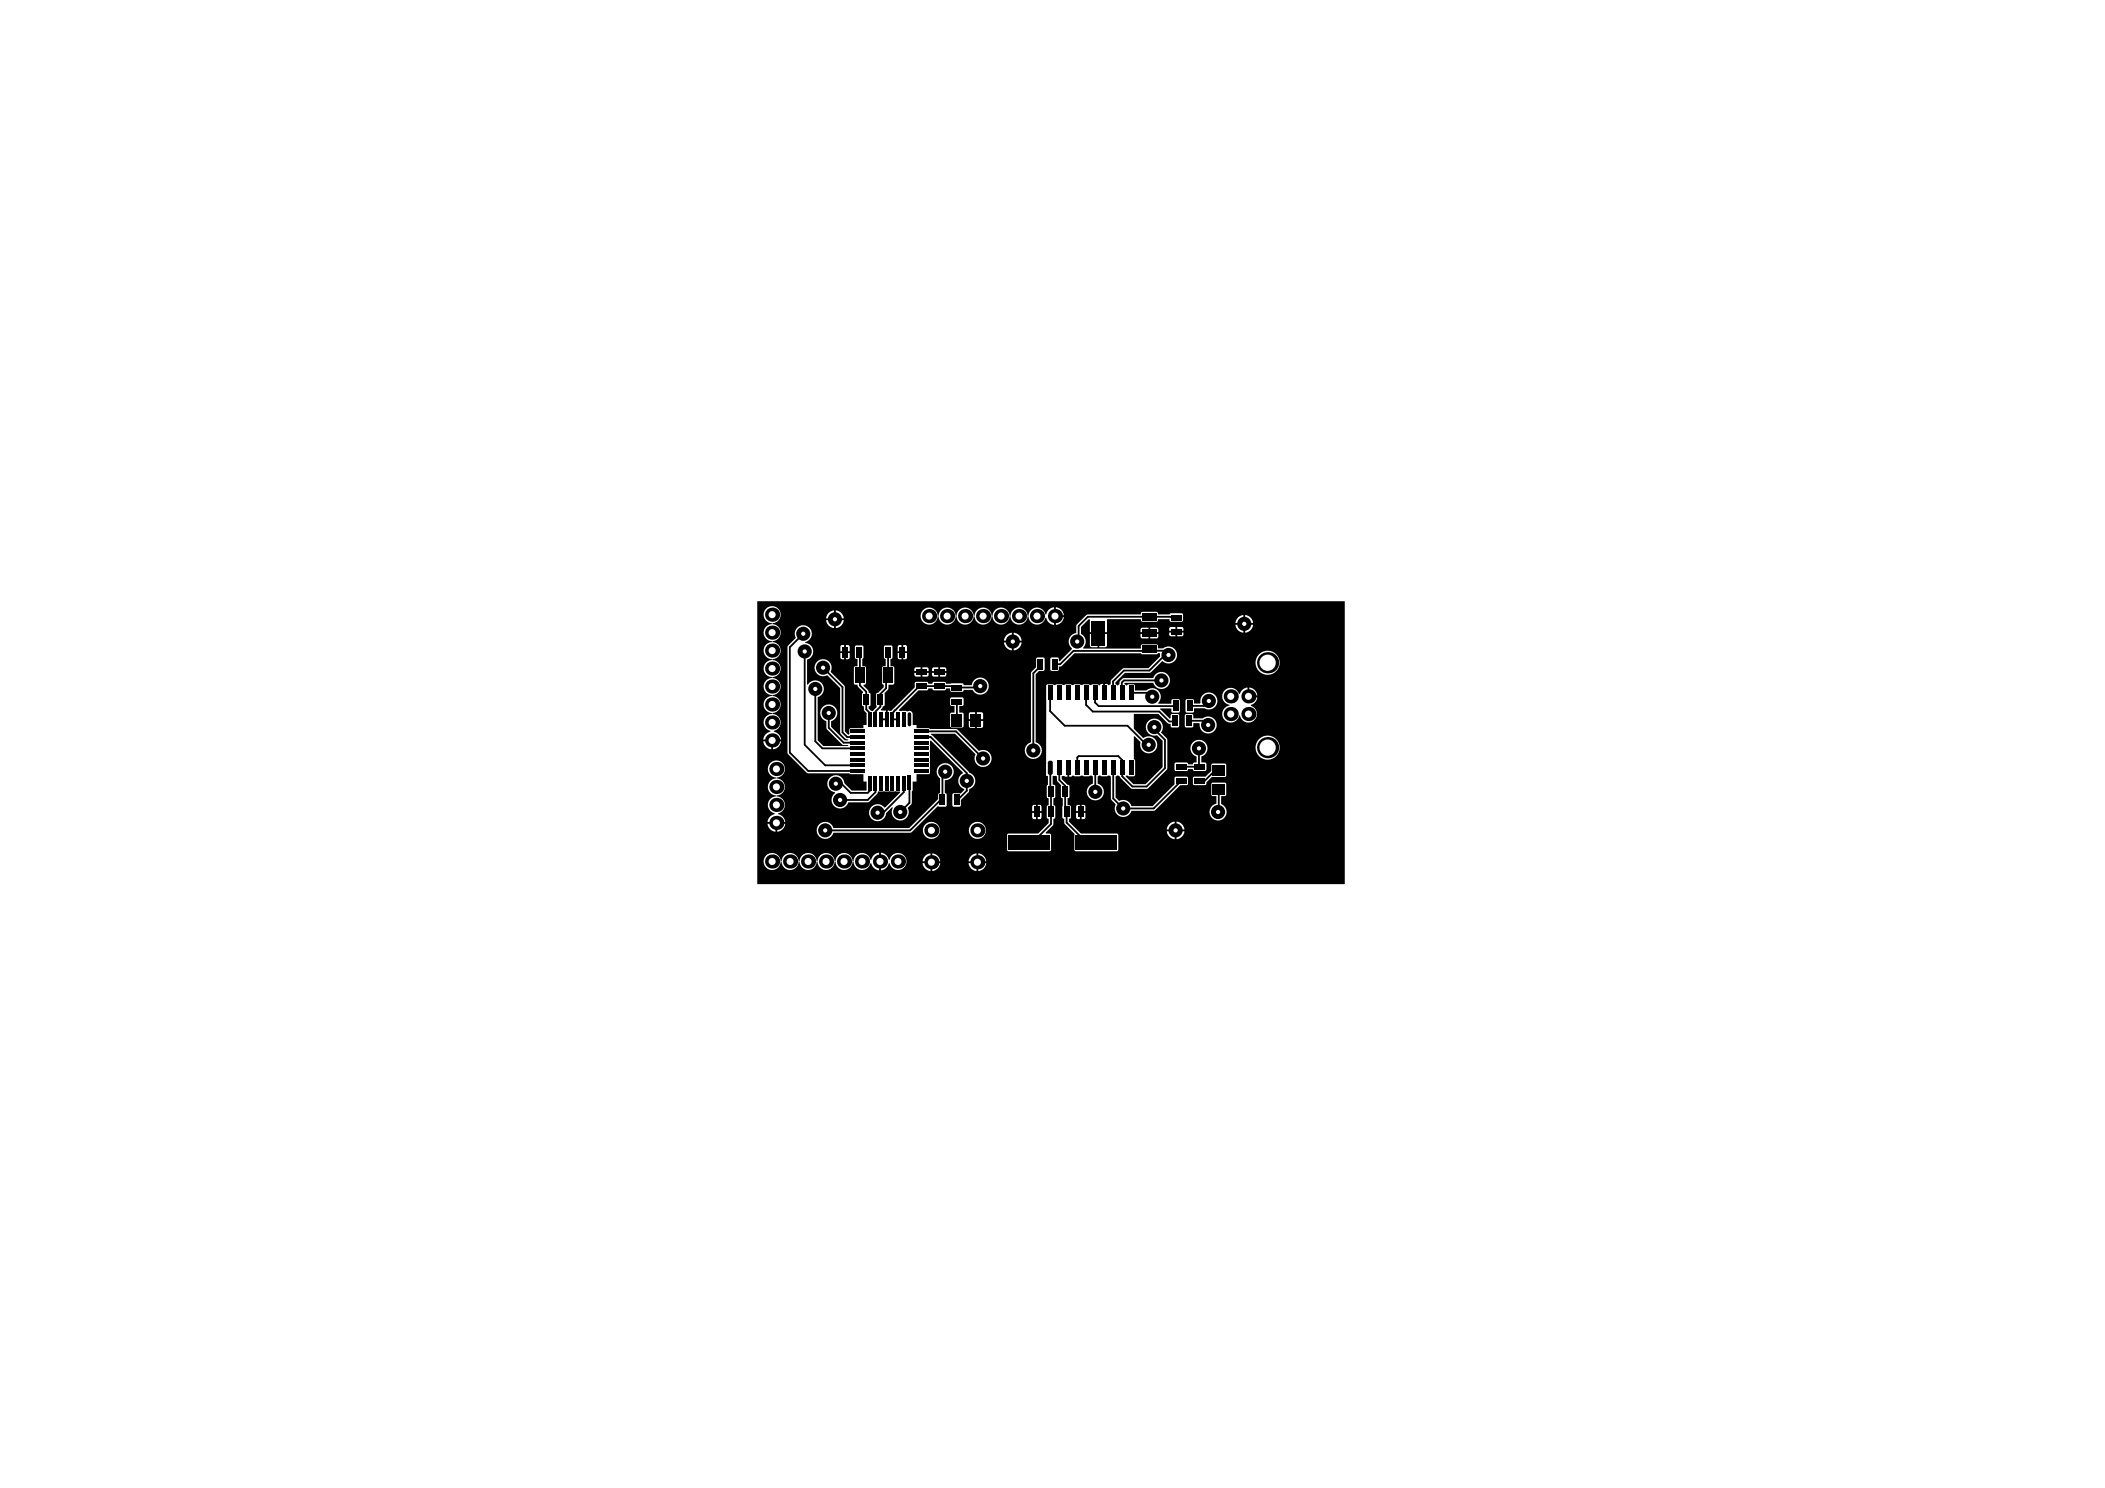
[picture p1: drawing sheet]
<svg xmlns="http://www.w3.org/2000/svg" width="297mm" height="210mm" viewBox="0 0 297 210" stroke-linecap="round" stroke-linejoin="round" font-family="sans-serif">
<g fill="#000">
<path d="M106.9 84.8h82.9v39.9h-82.9zM130.3 86.1a1.21 1.21 0 0 0 .3 1.9 1.21 1.21 0 0 0 1.7-1.1h.1a1.2 1.2 0 0 0 1.2 1.2 1.2 1.2 0 0 0 1.3-1.2h.1a1.21 1.21 0 0 0 1.2 1.2 1.21 1.21 0 0 0 1.2-1.2h.1a1.21 1.21 0 0 0 1.2 1.2 1.21 1.21 0 0 0 1.2-1.2h.2a1.2 1.2 0 0 0 1.2 1.2 1.2 1.2 0 0 0 1.2-1.2h.1a1.21 1.21 0 0 0 1.2 1.2 1.21 1.21 0 0 0 1.2-1.2h.1a1.2 1.2 0 0 0 1.1 1.2 1.2 1.2 0 0 0 1.3-1h.1a1.22 1.22 0 0 0 1.1 1.1v-2.5a1.22 1.22 0 0 0-1.1 1h-.1a1.2 1.2 0 0 0-1.3-1 1.2 1.2 0 0 0-1.1 1.2h-.1a1.21 1.21 0 0 0-1.2-1.2 1.21 1.21 0 0 0-1.2 1.2h-.1a1.2 1.2 0 0 0-1.2-1.2 1.2 1.2 0 0 0-1.2 1.2h-.2a1.21 1.21 0 0 0-1.2-1.2 1.21 1.21 0 0 0-1.2 1.2h-.1a1.21 1.21 0 0 0-1.2-1.2 1.21 1.21 0 0 0-1.2 1.2h-.1a1.2 1.2 0 0 0-1.3-1.2 1.2 1.2 0 0 0-1.2 1.2h-.1a1.21 1.21 0 0 0-.7-1.1 1.21 1.21 0 0 0-1.3 .3zM149 85.7v1.1h1.1a1.22 1.22 0 0 0-1.1-1.1zM117.9 86.1v1.1h1.2a1.22 1.22 0 0 0-1.2-1.1zM116.9 86.5l-.2 .2-.1 .5h1.1v-1.1l-.5 .2zM152 88.1l-.1 .2v1h-.2a1.2 1.2 0 0 0-.9 .9 1.2 1.2 0 0 0 .5 1.2l-.1 .2-1.7 1.7-.1-.1v-.3l-.1-.1h-1v1.8h1.1v-.6l.4-.1 1.8-1.7h9.4l.2 .1h2l.2-.2h.2l.1 .1v.4l-1.6 1.7h-3.6l-1.7 1.6-.1 .6a.36 .36 0 0 1-.6 0h-.2v1.2h-.2v-1.2h-.4a.25 .25 0 0 1-.2 .2 .25 .25 0 0 1-.2-.2h-.7l-.2 .1-.4-.1h-.7l-.2 .1-.4-.1h-.7l-.1 .1-.4-.1h-.7l-.2 .1-.4-.1h-.7l-.2 .1-1.1-.1-.2 .2v12.8h.3v1.2l-.2 .2v1.5l.1 .1 .2 .1v1l-.2 .1-.1 .1v1.5l.1 .1 .2 .1v.6l-1.5 1.5h-4.3v2.4l5.9 .1 .2-.1v-2.3l-.2-.1h-.5v-.1l1-1.1v-.9l.3-.1v-.1v-1.5v-.1l-.3-.1v-1l.3-.1v-.1v-1.5l-.1-.2h-.3v-1.2h.6l.1 .7 .6 .6-.1 1.6 .1 .1 .2 .1-.1 2.8 .3 .1 .1 .8 1.4 1.4v2.3h6l.1-2.2-.1-.2h-5.2l-1.7-1.7v-.4l.3-.1v-.1v-1.6l-.1-.1h-.4v-1l.3-.1v-.1v-1.5l-1.1-1v-.4l.8 .1v-1.3h.3v1.3l.3-.1 .1-.1 .4 .1h.7l.1-.1 1.1 .1 .4-.1 .2 .1v1a1.21 1.21 0 0 0-.6 1.9 1.21 1.21 0 0 0 2 0 1.21 1.21 0 0 0-.7-1.9v-1l.2-.1 .4 .1 1.1-.1 .2 .1v3.1l.1 .3 .5 .6a1.21 1.21 0 0 0 .6 1.7 1.21 1.21 0 0 0 1.7-.8h3.2l3.7-3.6 1-.1v-1l-.2-.1h-1.6l-.1 1-3 3.1h-3l-.2-.3a1.2 1.2 0 0 0-1.6-.4l-.5-.5v-3l.2-.1 .4 .1 .1 .3 1.6 1.5h2.1l.2-.1 2.7-2.7v-4.1l-.1-.3-.8-.8 .1-.1a1.21 1.21 0 0 0-.7-1.8 1.21 1.21 0 0 0-1.5 1.2 1.21 1.21 0 0 0 1.6 1.1l.8 .8v3.7l-2.4 2.4h-1.8l-1-1.1 .2-.1 .2 .1h.7l.2-.1v-2.1l-.2-.2v-3.2h.1l.9 .8a1.2 1.2 0 0 0 1.1 1.6 1.2 1.2 0 0 0 1.1-1.6 1.2 1.2 0 0 0-1.9-.6l-1.3-1.3v-2.1h3.5l1.3 1.3 .4 .1v.4l.1 .1h.9l.2-.1-.1-1.7-1-.1-.1 .1v.5l-.1 .1-1.4-1.3v-.2h1.6v.5l.1 .1h1l.1-.2-.1-1.6-1-.1-.1 .2v.5h-1.8l-.1-.2a1.21 1.21 0 0 0 .1-1.7 1.21 1.21 0 0 0-1.7 0h-1.6v-.7l-.2-.2h-.8l-.3 .2-.2-.3v-.1h4a1.21 1.21 0 0 0 1.9 .7 1.21 1.21 0 0 0 0-2 1.21 1.21 0 0 0-1.9 .7h-4.1l-.5 .4-.1 .4-.2 .2-.4-.2v-.2l1.3-1.4h3.6l1.7-1.7a1.21 1.21 0 0 0 1.7 .1 1.21 1.21 0 0 0 .1-1.7 1.21 1.21 0 0 0-1.7-.1h-.7v-.5l-.2-.1h-2.1l-.1 .1v.5h-8.1l-.1-.1a1.19 1.19 0 0 0-.3-2v-1l1.1-1 .2 .1v1.7h2.4l.1-1.9h4.7v.3l.2 .1h2l.2-.1v-.3h1.6l.2 .4h1.5l.2-.1v-.9l-.2-.2h-1.5l-.2 .2h-1.6v-.3l-.2-.1h-2l-.2 .1v.3h-7.5l-.2 .1zM175.7 86.8v1.1h1.1a1.22 1.22 0 0 0-1.1-1.1zM174.7 87.1l-.2 .3-.2 .5h1.2v-1.1l-.6 .1zM149 87v1.2a1.22 1.22 0 0 0 1.1-1.2zM117.9 87.5v1.1a1.22 1.22 0 0 0 1.2-1.1zM116.6 87.5a1.22 1.22 0 0 0 1.1 1.1v-1.1zM166.1 88.4v.6h.9v-.4l-.2-.1zM165.1 88.5l-.1 .5h.9v-.6zM162.3 88.5v.7h1.2l-.1-.5-.1-.1zM161 88.6l-.1 .6h1.2v-.7zM175.7 88.1v1.2a1.22 1.22 0 0 0 1.1-1.2zM174.3 88.1a1.22 1.22 0 0 0 1.2 1.2v-1.2zM166.1 89.2v.6h.6l.3-.2v-.4zM165 89.2v.4l.1 .1 .8 .1v-.6zM162.3 89.4v.7h.9l.2-.2 .1-.5zM160.9 89.4l.1 .5 .1 .1 1 .1v-.7zM143 89.3v1.1h1.2a1.22 1.22 0 0 0-1.2-1.1zM142 89.6l-.2 .3-.1 .5h1.1v-1.1l-.5 .1zM155.1 89.4v1.9h1l.1-.3v-1.6zM153.8 89.4v1.7l.3 .2h.8v-1.9zM143 90.6v1.1a1.22 1.22 0 0 0 1.2-1.1zM141.7 90.6a1.22 1.22 0 0 0 1.1 1.1v-1.1zM119.4 91v.9h.5v-.8l-.2-.1zM118.7 91.1l-.1 .8h.5v-.9zM127.5 91v.9h.5v-.8l-.2-.1zM126.8 91.1l-.1 .8h.5v-.9zM127.5 92.1v.9h.3l.2-.3v-.6zM126.7 92.1v.7l.1 .2h.4v-.9zM119.4 92.1v.9h.3l.2-.3v-.6zM118.6 92.1v.7l.1 .2h.4v-.9zM132.7 94.1v.6h.8v-.4l-.1-.1zM130.2 94.1v.6h.8v-.4l-.1-.1zM131.6 94.2l-.1 .5h.9v-.6zM129.1 94.2l-.1 .5h.9v-.6zM177.2 93.5a1.71 1.71 0 0 0 3.4 0 1.71 1.71 0 0 0-3.4 0zM132.7 94.9v.5h.6l.2-.1v-.4zM131.5 94.9v.4l.2 .1h.7v-.5zM130.2 94.9v.5h.6l.2-.1v-.4zM129 94.9v.4l.2 .1h.7v-.5zM172.8 97.4a1.2 1.2 0 0 0-.3 1.2 1.2 1.2 0 0 0 1 .8v.1a1.2 1.2 0 0 0-1 1.3 1.2 1.2 0 0 0 1.1 1.1 1.2 1.2 0 0 0 1.3-1h.1a1.22 1.22 0 0 0 2 .7 1.22 1.22 0 0 0-.5-2.1v-.1a1.23 1.23 0 0 0 .9-1h-1.2v-.2h-.2v-1.2a1.48 1.48 0 0 0-1.1 .9 1.27 1.27 0 0 0-2.1-.5zM112.5 88.5a1.2 1.2 0 0 0-.2 1.5l-1.1 1.1-.1 .2v15l2.8 2.8h6l.1 .1h1.8v1.1h.5v1.2h-2.1l-1.1-1a1.2 1.2 0 0 0-1.2-1.2 1.2 1.2 0 0 0-1.2 1.2 1.2 1.2 0 0 0 1.1 1.2v.2l-.1 .1a1.21 1.21 0 0 0 .2 1.9 1.21 1.21 0 0 0 1.8-.7h2.9l1.2-1.2 .2-.4 3 .1v.1l-2.1 2.1-.2-.1a1.21 1.21 0 0 0-1.9 .2 1.21 1.21 0 0 0 .7 1.8 1.21 1.21 0 0 0 1.5-1.1l.9-.8h.1a1.21 1.21 0 0 0 1 1.9 1.21 1.21 0 0 0 1.1-1.8l.5-.6 .2-3.1h.5v-1.1h1.7l.2-.1v-4.6h.2l4.5 4.5-.1 .1a1.2 1.2 0 0 0-.6 1.2 1.2 1.2 0 0 0 .9 1v.1l-.6 .6-.9-.1-.2 .1v1.6l.1 .2 1-.1 .1-.8 1.1-1.1 .1-.5 .2-.1a1.25 1.25 0 0 0 .6-1.2 1.25 1.25 0 0 0-.9-1.1l-5.3-5.4h3.4l2.9 2.9-.1 .3a1.21 1.21 0 0 0 1.1 1.5 1.21 1.21 0 0 0 1.2-1.5 1.21 1.21 0 0 0-1.8-.8l-3.1-3-3.8-.1-.2-.1h-1.7v-.4l-.5-.1v-1.5a.45 .45 0 0 0-.7-.3l-.3-.1h-.7h-.2l-.1-.1 2.8-2.8h1.2l.1-.1 .1-.2h.6v.2l.2 .1h1.5l.1-.1 .1-.2h.6v.4l.2 .1h1.5l.1-.1 .1-.2 1.3 .1a1.21 1.21 0 0 0 1.9 .2 1.21 1.21 0 0 0-.4-1.9 1.21 1.21 0 0 0-1.7 1h-1.1l-.1-.3h-.1l-2.3 .1-.1-.3h-.1h-1.5h-.2v.3h-.6l-.1-.3h-.1h-1.6l-.1 .2v.6l-3.2 3.2a.47 .47 0 0 1-.6 0v1.3h-.3v-1.3h-.7v-.1l.3-.5 .2-.1v-1.7l.5-.6 .1-.6h.7l.1-.2v-2.3l-.1-.1h-.5v-1.1h.3v-.2v-1.5l-.2-.2h-.8l-.2 .2v1.5l.1 .2h.2v1.1h-.4l-.1 .2v2.2l.2 .2v.3l-.8 .8-.2 .2-.1 1.5 .1 .3-.6 .6h-.2l-.3-.4v-.3h.2v-.2v-1.5l-.2-.2-.1-.4-.7-.6 .4-.3v-2.2l-.1-.2h-.4v-1.1l.1-.2v-1.5l-.2-.2h-.8l-.1 .2-.1 1.5 .2 .2h.2v1.1h-.4l-.1 .1v2.3l.1 .2h.4l.1 .3 .7 .7-.2 .3v1.5l.1 .2h.2a.81 .81 0 0 0 .4 1v1.7h-.5v.4h-1.8l-.2 .2v.7h-.1l-.5-.4v-6.4l-2-2a1.21 1.21 0 0 0-.8-1.8 1.21 1.21 0 0 0-1.4 1.4 1.21 1.21 0 0 0 1.7 .8l1.9 1.9v6.2l.1 .2 .6 .7 .4 .1v.1h-.5l-1.9-1.9v-.8l.3-.1a1.21 1.21 0 0 0 .2-1.9 1.21 1.21 0 0 0-1.9 .3 1.21 1.21 0 0 0 .7 1.7v1l.1 .2 2.1 2.1 .9 .1v.1h-3.5l-.8-.8v-6.1a1.23 1.23 0 0 0 .6-1.9 1.23 1.23 0 0 0-2.1 .2v-3.5a1.2 1.2 0 0 0 .9-1.3 1.2 1.2 0 0 0-1.2-1.1l.1-.1a1.21 1.21 0 0 0 .7-1.8 1.21 1.21 0 0 0-1.9-.3zM176.3 97v1.1h1.1a1.22 1.22 0 0 0-1.1-1.1zM167.3 98.7v1.6l.1 .2h1l.1-.1v-.5h1.4a1.21 1.21 0 0 0 1.8-.5 1.21 1.21 0 0 0-1-1.7 1.21 1.21 0 0 0-1.3 1.4l-.1 .1h-.8v-.4l-.1-.2zM137.8 100.5v.9h.9v-.9zM136.8 100.5l-.1 .9h.9v-.9zM134.1 98.4v1.1l.1 .1h.5v.9h-.5l-.1 .1v1.9l.2 .1h1.6l.1-.2v-1.7l-.1-.2h-.5v-.9h.5l.1-.1v-1l-.2-.1zM137.8 101.7v1l.9-.1v-.9zM136.7 101.7l.1 .9 .8 .1v-1zM167.2 100.8v1.6l.1 .2h1l.1-.1v-.5h.8l.1 .1a1.2 1.2 0 0 0 1.3 1.4 1.2 1.2 0 0 0 1-1.7 1.2 1.2 0 0 0-1.9-.5h-1.3v-.5l-.1-.1zM108.1 85.9a1.2 1.2 0 0 0-.3 1.3 1.2 1.2 0 0 0 1.1 .7v.1a1.2 1.2 0 0 0-1.2 1.2 1.2 1.2 0 0 0 1.2 1.2v.2a1.2 1.2 0 0 0-1.2 1.2 1.2 1.2 0 0 0 1.2 1.2v.1a1.2 1.2 0 0 0-1.2 1.2 1.2 1.2 0 0 0 1.2 1.2v.1a1.2 1.2 0 0 0-1.2 1.2 1.2 1.2 0 0 0 1.2 1.2v.2a1.2 1.2 0 0 0-1.2 1.2 1.2 1.2 0 0 0 1.2 1.2v.1a1.2 1.2 0 0 0-1.1 1.1 1.2 1.2 0 0 0 .9 1.3v.1a1.22 1.22 0 0 0-1 1.1h2.5a1.22 1.22 0 0 0-1-1.1v-.1a1.2 1.2 0 0 0 1-1.3 1.2 1.2 0 0 0-1.2-1.1v-.1a1.2 1.2 0 0 0 1.2-1.2 1.2 1.2 0 0 0-1.2-1.2v-.2a1.2 1.2 0 0 0 1.2-1.2 1.2 1.2 0 0 0-1.2-1.2v-.1a1.2 1.2 0 0 0 1.2-1.2 1.2 1.2 0 0 0-1.2-1.2v-.1a1.2 1.2 0 0 0 1.2-1.2 1.2 1.2 0 0 0-1.2-1.2v-.2a1.2 1.2 0 0 0 1.2-1.2 1.2 1.2 0 0 0-1.2-1.2v-.1a1.21 1.21 0 0 0 1.1-1.7 1.21 1.21 0 0 0-2-.3zM107.7 104.6a1.22 1.22 0 0 0 1.1 1.1v-1.1zM109.1 104.6v1.1a1.22 1.22 0 0 0 1.1-1.1zM146.3 92.8l-.1 1.3-.6 .6-.1 .3v9.7a1.21 1.21 0 0 0-.7 1.9 1.21 1.21 0 0 0 2 0 1.21 1.21 0 0 0-.7-1.9v-9.6l.5-.5h.7l.1-.2v-1.6zM177.2 105.5a1.71 1.71 0 0 0 3.4 0 1.71 1.71 0 0 0-3.4 0zM168.3 104.7a1.2 1.2 0 0 0 .6 2v.9h-.4l-.2 .2h-.7v-.2h-.2h-1.5l-.2 .2 .1 .8 .1 .2h1.5l.2-.1v-.2h.7l.1 .2 .1 .1 1.6-.1 .1-.1v-.9l-.2-.1h-.5v-.9a1.21 1.21 0 0 0 .7-1.8 1.21 1.21 0 0 0-1.9-.2zM168.4 109.6l-.1 1 .2 .1h1.6l.1-.3 .8-.8 2-.1v-1.7l-.2-.1h-1.7l-.2 .2v.8l-.8 .9zM115.6 116.3a1.21 1.21 0 0 0 .2 1.9 1.21 1.21 0 0 0 1.8-.7l11-.1 3.7-3.7 1.1 .1 .2-.1v-1.6l-.1-.1-.2-.1v-1.8a1.22 1.22 0 0 0 1.3-1.3 1.22 1.22 0 0 0-1.5-1.1 1.22 1.22 0 0 0-.8 1.8l.4 .3v2.1l-.3 .1v.7l-4.1 4.1h-10.7a1.21 1.21 0 0 0-2-.5zM152.6 113.5v.9h.6l-.1-.7-.1-.1zM151.9 113.6l-.1 .8h.6v-.9zM146.4 113.5v.9h.6v-.7l-.2-.1zM145.7 113.6v.8h.5v-.9zM152.6 114.7v.9l.4-.1 .2-.2v-.6zM151.8 114.7l.1 .7 .1 .1 .4 .1v-.9zM146.4 114.7v.9l.4-.1 .2-.2v-.6zM145.7 114.7v.7l.1 .1 .4 .1v-.9zM171 110.5l-.1 1.7 .2 .1h.5v1.1a1.2 1.2 0 0 0-.8 1.8 1.2 1.2 0 0 0 2 .1 1.2 1.2 0 0 0-.5-1.9v-1.1h.5l.2-.1v-1.7l-.2-.1zM108.7 107.6a1.2 1.2 0 0 0-.3 1.3 1.2 1.2 0 0 0 1.1 .8v.1a1.2 1.2 0 0 0-1.2 1.2 1.2 1.2 0 0 0 1.2 1.2v.1a1.2 1.2 0 0 0-1.1 1.1 1.2 1.2 0 0 0 .9 1.3v.1a1.22 1.22 0 0 0-1 1.2h2.5a1.22 1.22 0 0 0-1-1.2v-.1a1.2 1.2 0 0 0 1-1.3 1.2 1.2 0 0 0-1.2-1.1v-.1a1.2 1.2 0 0 0 1.2-1.2 1.2 1.2 0 0 0-1.2-1.2v-.1a1.21 1.21 0 0 0 1.1-1.7 1.21 1.21 0 0 0-2-.4zM166 115.9v1.1h1.1a1.22 1.22 0 0 0-1.1-1.1zM165 116.2l-.2 .3-.2 .5h1.2v-1.1l-.5 .1zM109.7 116.2v1.1a1.22 1.22 0 0 0 1.1-1.1zM108.3 116.2a1.22 1.22 0 0 0 1.1 1.1v-1.1zM136.7 117.1a1.21 1.21 0 0 0 2.4 0 1.21 1.21 0 0 0-2.4 0zM130.2 117.1a1.21 1.21 0 0 0 2.4 0 1.21 1.21 0 0 0-2.4 0zM166 117.3v1.1a1.22 1.22 0 0 0 1.1-1.1zM164.6 117.3a1.22 1.22 0 0 0 1.2 1.1v-1.1zM108.1 120.7a1.21 1.21 0 0 0 .4 1.9 1.21 1.21 0 0 0 1.7-1h.1a1.2 1.2 0 0 0 1.2 1.1 1.2 1.2 0 0 0 1.2-1.1h.1a1.2 1.2 0 0 0 1.2 1.1 1.2 1.2 0 0 0 1.2-1.1h.2a1.2 1.2 0 0 0 1.2 1.1 1.2 1.2 0 0 0 1.2-1.1h.1a1.2 1.2 0 0 0 1.2 1.1 1.2 1.2 0 0 0 1.2-1.1h.1a1.2 1.2 0 0 0 1.1 1.1 1.2 1.2 0 0 0 1.3-.9h.1a1.22 1.22 0 0 0 1.2 1v-2.5a1.22 1.22 0 0 0-1.2 1h-.1a1.2 1.2 0 0 0-1.3-1 1.2 1.2 0 0 0-1.1 1.2h-.1a1.2 1.2 0 0 0-1.2-1.2 1.2 1.2 0 0 0-1.2 1.2h-.1a1.2 1.2 0 0 0-1.2-1.2 1.2 1.2 0 0 0-1.2 1.2h-.2a1.2 1.2 0 0 0-1.2-1.2 1.2 1.2 0 0 0-1.2 1.2h-.1a1.2 1.2 0 0 0-1.2-1.2 1.2 1.2 0 0 0-1.2 1.2h-.1a1.21 1.21 0 0 0-.8-1.1 1.21 1.21 0 0 0-1.3 .3zM131.6 120.4v1.1h1.1a1.22 1.22 0 0 0-1.1-1.1zM138 120.4v1.1h1.2a1.22 1.22 0 0 0-1.2-1.1zM137 120.7l-.2 .3-.1 .5h1.1v-1.1l-.5 .1zM130.5 120.7l-.2 .3-.1 .5h1.1v-1.1l-.5 .1zM124.3 120.3v2.5a1.22 1.22 0 0 0 1.1-1h.1a1.21 1.21 0 0 0 1.9 .7 1.21 1.21 0 0 0 0-2 1.21 1.21 0 0 0-1.9 .8h-.1a1.22 1.22 0 0 0-1.1-1zM131.6 121.8v1.1a1.22 1.22 0 0 0 1.1-1.1zM136.7 121.8a1.22 1.22 0 0 0 1.1 1.1v-1.1zM138 121.8v1.1a1.22 1.22 0 0 0 1.2-1.1zM130.2 121.8a1.22 1.22 0 0 0 1.1 1.1v-1.1z"/>
<circle cx="116.4" cy="117.1" r="1"/>
</g>
<g fill="none" stroke="#000" stroke-width=".25">
<path d="M113.4 89.4l-1.9 1.9v14.9l2.5 2.6h7M113.6 91.9v13.2l2.8 2.9h4.6M115 97.2v7.4l1 1h5M116.1 94.2l2.8 2.7v6.4l.6 .7h1.5M121.3 92v4.7l.9 .9v2.5l.5 .5v.9M125.3 92v3.3l-.3 .3v1.5l-.8 .8v1.8l-.7 .7v1.1M134.8 99.2l.2-.2v2.6M135.3 97.1h-.3l-.3-.3h-5l-3.8 3.8v.9h.8M138.3 96.8l-.2 .2h-3.1M146.8 93.7v.3l-1 1v10.9M148.2 97.7v2.6l2 2.1h8.9l2.5 2.5M153.3 97.7v1.7l.9 1h9.4l1.4 1.4h1"/>
<path d="M154.5 97.7v1.4l.5 .5h10.9M159.6 97.7h2.9M162.4 97.6l.2 .2v.5M163.9 96h-5.3l-.3 .3v1l.2 .2M164.3 92.9h.1M164.3 92.9l-.2-.2-1.9 1.9h-3.6l-1.5 1.5v1.6M164.9 92.4l-.6-.6h-1.9l-.2-.2-.2 .2h-10.5l-1.9 1.9h-.8M165.9 99.6h.1M166.2 87.1h-.9l-.1-.1h-11.7l-1.3 1.3v2l-.2 .2M170.6 98.9l-.7 .7h-2M116.9 100.6v2.1l2.1 2.1h2M121 104h.1"/>
<path d="M122.7 110.5v1.1l-.3 .2h-2.4l-1.3-1.2h-.8M123.5 110.5v1.2l-1.1 1.1h-3.9M124.3 101.5h.8M126.2 100.3v.1M126.4 100.1h.1M127.5 110.5v1.2l-2.9 2.9h-.8M128.3 110.5v2.7l-1.3 1.3M130 104h1.3l5.1 5.1v2.5l-1.3 1.2h-.1M130 103.2h4.9l3.8 3.8M133.4 108.9h-.3l-.1 .1v3.8h-.3l-4.3 4.3h-12M148.2 108.3h.1M148.2 108.3l.1 7.9-2.6 2.6h-.5"/>
<path d="M149.5 108.3v1.7l.8 .9v3.4l.2 .2v1.5l2.3 2.4h3.5M154.6 111.7h.1M154.6 108.3v3.4M157.1 108.3v4.3l1.4 1.4h4.3l3.9-3.8M162.9 102.6v.3l1.5 1.5v4l-2.6 2.6h-2l-1.4-1.5v-2.3l-.6-.5h-5.6l-.2 .2v1.4M162.9 102.8l-.3 .3M167.8 101.7h2.1l.6 .6M169.2 105.6v2.5l.1 .1h-1.9M172 110.9v3l-.1 .1v.5M172 108.2l-2 2h-.7"/>
</g>
<circle cx="116.4" cy="117.1" r=".3" fill="#fff"/>
<circle cx="136.4" cy="110.2" r="1" fill="#000"/>
<circle cx="136.4" cy="110.2" r=".3" fill="#fff"/>
<circle cx="158.5" cy="114" r="1" fill="#000"/>
<circle cx="158.5" cy="114" r=".3" fill="#fff"/>
<circle cx="171.9" cy="114.5" r="1" fill="#000"/>
<circle cx="171.9" cy="114.5" r=".3" fill="#fff"/>
<circle cx="133.4" cy="108.9" r="1" fill="#000"/>
<circle cx="133.4" cy="108.9" r=".3" fill="#fff"/>
<circle cx="170.6" cy="98.9" r="1" fill="#000"/>
<circle cx="170.6" cy="98.9" r=".3" fill="#fff"/>
<circle cx="170.5" cy="102.3" r="1" fill="#000"/>
<circle cx="170.5" cy="102.3" r=".3" fill="#fff"/>
<circle cx="163.9" cy="96" r="1" fill="#000"/>
<circle cx="163.9" cy="96" r=".3" fill="#fff"/>
<circle cx="162.6" cy="98.3" r="1" fill="#000"/>
<circle cx="162.6" cy="98.3" r=".3" fill="#fff"/>
<circle cx="142.9" cy="90.5" r="1" fill="#000"/>
<circle cx="142.9" cy="90.5" r=".3" fill="#fff"/>
<circle cx="152" cy="90.5" r="1" fill="#000"/>
<circle cx="152" cy="90.5" r=".3" fill="#fff"/>
<circle cx="165.9" cy="117.1" r="1" fill="#000"/>
<circle cx="165.9" cy="117.1" r=".3" fill="#fff"/>
<circle cx="117.8" cy="87.4" r="1" fill="#000"/>
<circle cx="117.8" cy="87.4" r=".3" fill="#fff"/>
<circle cx="154.6" cy="111.7" r="1" fill="#000"/>
<circle cx="154.6" cy="111.7" r=".3" fill="#fff"/>
<circle cx="138.7" cy="107" r="1" fill="#000"/>
<circle cx="138.7" cy="107" r=".3" fill="#fff"/>
<circle cx="138.3" cy="96.8" r="1" fill="#000"/>
<circle cx="138.3" cy="96.8" r=".3" fill="#fff"/>
<circle cx="113.6" cy="91.9" r="1" fill="#000"/>
<circle cx="113.6" cy="91.9" r=".3" fill="#fff"/>
<circle cx="145.8" cy="105.9" r="1" fill="#000"/>
<circle cx="145.8" cy="105.9" r=".3" fill="#fff"/>
<circle cx="175.6" cy="88" r="1" fill="#000"/>
<circle cx="175.6" cy="88" r=".3" fill="#fff"/>
<circle cx="113.4" cy="89.4" r="1" fill="#000"/>
<circle cx="113.4" cy="89.4" r=".3" fill="#fff"/>
<circle cx="116.1" cy="94.2" r="1" fill="#000"/>
<circle cx="116.1" cy="94.2" r=".3" fill="#fff"/>
<circle cx="164.9" cy="92.4" r="1" fill="#000"/>
<circle cx="164.9" cy="92.4" r=".3" fill="#fff"/>
<circle cx="169.2" cy="105.6" r="1" fill="#000"/>
<circle cx="169.2" cy="105.6" r=".3" fill="#fff"/>
<circle cx="123.8" cy="114.6" r="1" fill="#000"/>
<circle cx="123.8" cy="114.6" r=".3" fill="#fff"/>
<circle cx="118.5" cy="112.8" r="1" fill="#000"/>
<circle cx="118.5" cy="112.8" r=".3" fill="#fff"/>
<circle cx="117.9" cy="110.6" r="1" fill="#000"/>
<circle cx="117.9" cy="110.6" r=".3" fill="#fff"/>
<circle cx="127" cy="114.5" r="1" fill="#000"/>
<circle cx="127" cy="114.5" r=".3" fill="#fff"/>
<circle cx="115" cy="97.2" r="1" fill="#000"/>
<circle cx="115" cy="97.2" r=".3" fill="#fff"/>
<circle cx="116.9" cy="100.6" r="1" fill="#000"/>
<circle cx="116.9" cy="100.6" r=".3" fill="#fff"/>
<circle cx="162.1" cy="105.1" r="1" fill="#000"/>
<circle cx="162.1" cy="105.1" r=".3" fill="#fff"/>
<circle cx="162.9" cy="102.6" r="1" fill="#000"/>
<circle cx="162.9" cy="102.6" r=".3" fill="#fff"/>
<circle cx="131.4" cy="117.1" r="1" fill="#000"/>
<circle cx="131.4" cy="117.1" r=".5" fill="#fff"/>
<circle cx="131.1" cy="86.9" r="1" fill="#000"/>
<circle cx="131.1" cy="86.9" r=".5" fill="#fff"/>
<circle cx="137.9" cy="117.1" r="1" fill="#000"/>
<circle cx="137.9" cy="117.1" r=".5" fill="#fff"/>
<circle cx="138.7" cy="86.9" r="1" fill="#000"/>
<circle cx="138.7" cy="86.9" r=".5" fill="#fff"/>
<circle cx="136.2" cy="86.9" r="1" fill="#000"/>
<circle cx="136.2" cy="86.9" r=".5" fill="#fff"/>
<circle cx="146.3" cy="86.9" r="1" fill="#000"/>
<circle cx="146.3" cy="86.9" r=".5" fill="#fff"/>
<circle cx="143.8" cy="86.9" r="1" fill="#000"/>
<circle cx="143.8" cy="86.9" r=".5" fill="#fff"/>
<circle cx="176.2" cy="98.2" r="1" fill="#000"/>
<circle cx="176.2" cy="98.2" r=".5" fill="#fff"/>
<circle cx="176.2" cy="100.7" r="1" fill="#000"/>
<circle cx="176.2" cy="100.7" r=".5" fill="#fff"/>
<circle cx="178.9" cy="93.5" r="1.5" fill="#000"/>
<circle cx="178.9" cy="93.5" r="1.15" fill="#fff"/>
<circle cx="114" cy="121.5" r="1" fill="#000"/>
<circle cx="114" cy="121.5" r=".5" fill="#fff"/>
<circle cx="111.5" cy="121.5" r="1" fill="#000"/>
<circle cx="111.5" cy="121.5" r=".5" fill="#fff"/>
<circle cx="121.6" cy="121.5" r="1" fill="#000"/>
<circle cx="121.6" cy="121.5" r=".5" fill="#fff"/>
<circle cx="119.1" cy="121.5" r="1" fill="#000"/>
<circle cx="119.1" cy="121.5" r=".5" fill="#fff"/>
<circle cx="126.7" cy="121.5" r="1" fill="#000"/>
<circle cx="126.7" cy="121.5" r=".5" fill="#fff"/>
<circle cx="131.4" cy="121.6" r="1" fill="#000"/>
<circle cx="131.4" cy="121.6" r=".5" fill="#fff"/>
<circle cx="137.9" cy="121.6" r="1" fill="#000"/>
<circle cx="137.9" cy="121.6" r=".5" fill="#fff"/>
<circle cx="178.9" cy="105.5" r="1.5" fill="#000"/>
<circle cx="178.9" cy="105.5" r="1.15" fill="#fff"/>
<circle cx="109.6" cy="116.1" r="1" fill="#000"/>
<circle cx="109.6" cy="116.1" r=".5" fill="#fff"/>
<circle cx="109.6" cy="111" r="1" fill="#000"/>
<circle cx="109.6" cy="111" r=".5" fill="#fff"/>
<circle cx="109.6" cy="108.5" r="1" fill="#000"/>
<circle cx="109.6" cy="108.5" r=".5" fill="#fff"/>
<circle cx="109" cy="101.9" r="1" fill="#000"/>
<circle cx="109" cy="101.9" r=".5" fill="#fff"/>
<circle cx="109" cy="99.4" r="1" fill="#000"/>
<circle cx="109" cy="99.4" r=".5" fill="#fff"/>
<circle cx="109" cy="94.3" r="1" fill="#000"/>
<circle cx="109" cy="94.3" r=".5" fill="#fff"/>
<circle cx="109" cy="91.8" r="1" fill="#000"/>
<circle cx="109" cy="91.8" r=".5" fill="#fff"/>
<circle cx="109" cy="86.7" r="1" fill="#000"/>
<circle cx="109" cy="86.7" r=".5" fill="#fff"/>
<circle cx="133.6" cy="86.9" r="1" fill="#000"/>
<circle cx="133.6" cy="86.9" r=".5" fill="#fff"/>
<circle cx="148.9" cy="86.9" r="1" fill="#000"/>
<circle cx="148.9" cy="86.9" r=".5" fill="#fff"/>
<circle cx="141.3" cy="86.9" r="1" fill="#000"/>
<circle cx="141.3" cy="86.9" r=".5" fill="#fff"/>
<circle cx="173.7" cy="100.7" r="1" fill="#000"/>
<circle cx="173.7" cy="100.7" r=".5" fill="#fff"/>
<circle cx="173.7" cy="98.2" r="1" fill="#000"/>
<circle cx="173.7" cy="98.2" r=".5" fill="#fff"/>
<circle cx="109.6" cy="113.5" r="1" fill="#000"/>
<circle cx="109.6" cy="113.5" r=".5" fill="#fff"/>
<circle cx="124.2" cy="121.5" r="1" fill="#000"/>
<circle cx="124.2" cy="121.5" r=".5" fill="#fff"/>
<circle cx="116.6" cy="121.5" r="1" fill="#000"/>
<circle cx="116.6" cy="121.5" r=".5" fill="#fff"/>
<circle cx="109" cy="121.5" r="1" fill="#000"/>
<circle cx="109" cy="121.5" r=".5" fill="#fff"/>
<circle cx="109" cy="104.4" r="1" fill="#000"/>
<circle cx="109" cy="104.4" r=".5" fill="#fff"/>
<circle cx="109" cy="96.8" r="1" fill="#000"/>
<circle cx="109" cy="96.8" r=".5" fill="#fff"/>
<circle cx="109" cy="89.2" r="1" fill="#000"/>
<circle cx="109" cy="89.2" r=".5" fill="#fff"/>
<g fill="#000">
<path d="M118.8 91.2h.8v1.5h-.8z" fill-rule="evenodd"/>
<path d="M120.7 94.2h1.3v2.2h-1.3z" fill-rule="evenodd"/>
<path d="M120.8 91.2h.8v1.5h-.8z" fill-rule="evenodd"/>
<path d="M121.8 97.9h.8v1.5h-.8z" fill-rule="evenodd"/>
<path d="M123.8 97.9h.8v1.5h-.8z" fill-rule="evenodd"/>
<path d="M124.7 94.2h1.3v2.2h-1.3z" fill-rule="evenodd"/>
<path d="M124.9 91.2h.8v1.5h-.8z" fill-rule="evenodd"/>
<path d="M126.9 91.2h.8v1.5h-.8z" fill-rule="evenodd"/>
<path d="M129.3 96.4h1.5v.8h-1.5z" fill-rule="evenodd"/>
<path d="M129.3 94.4h1.5v.8h-1.5z" fill-rule="evenodd"/>
<path d="M131.8 96.4h1.5v.8h-1.5z" fill-rule="evenodd"/>
<path d="M131.8 94.4h1.5v.8h-1.5z" fill-rule="evenodd"/>
<path d="M134.3 98.6h1.5v.8h-1.5z" fill-rule="evenodd"/>
<path d="M134.3 96.6h1.5v.8h-1.5z" fill-rule="evenodd"/>
<path d="M146.4 92.9h.8v1.5h-.8z" fill-rule="evenodd"/>
<path d="M147.8 96.7h.7v2h-.7z" fill-rule="evenodd"/>
<path d="M148.4 92.9h.8v1.5h-.8z" fill-rule="evenodd"/>
<path d="M149.1 96.7h.7v2h-.7z" fill-rule="evenodd"/>
<path d="M150.4 96.7h.7v2h-.7z" fill-rule="evenodd"/>
<path d="M151.6 96.7h.7v2h-.7z" fill-rule="evenodd"/>
<path d="M152.9 96.7h.7v2h-.7z" fill-rule="evenodd"/>
<path d="M154.1 87.6h1.9v3.4h-1.9z" fill-rule="evenodd"/>
<path d="M154.2 96.7h.7v2h-.7z" fill-rule="evenodd"/>
<path d="M155.4 96.7h.7v2h-.7z" fill-rule="evenodd"/>
<path d="M156.7 96.7h.7v2h-.7z" fill-rule="evenodd"/>
<path d="M158 96.7h.7v2h-.7z" fill-rule="evenodd"/>
<path d="M159.2 96.7h.7v2h-.7z" fill-rule="evenodd"/>
<path d="M161.2 86.5h2v1h-2z" fill-rule="evenodd"/>
<path d="M161.2 91.1h2v1h-2z" fill-rule="evenodd"/>
<path d="M161.2 88.8h2v1h-2z" fill-rule="evenodd"/>
<path d="M165.2 88.7h1.5v.8h-1.5z" fill-rule="evenodd"/>
<path d="M165.2 86.7h1.5v.8h-1.5z" fill-rule="evenodd"/>
<path d="M165.5 98.8h.8v1.5h-.8z" fill-rule="evenodd"/>
<path d="M167.5 98.8h.8v1.5h-.8z" fill-rule="evenodd"/>
<path d="M120 108.5h2v.5h-2z" fill-rule="evenodd"/>
<path d="M120 106.9h2v.5h-2z" fill-rule="evenodd"/>
<path d="M120 104.5h2v.5h-2z" fill-rule="evenodd"/>
<path d="M120 105.3h2v.5h-2z" fill-rule="evenodd"/>
<path d="M120 102.9h2v.5h-2z" fill-rule="evenodd"/>
<path d="M120 106.1h2v.5h-2z" fill-rule="evenodd"/>
<path d="M120 107.7h2v.5h-2z" fill-rule="evenodd"/>
<path d="M120 103.7h2v.5h-2z" fill-rule="evenodd"/>
<path d="M122.5 109.5h.5v2h-.5z" fill-rule="evenodd"/>
<path d="M122.5 100.5h.5v2h-.5z" fill-rule="evenodd"/>
<path d="M123.3 109.5h.5v2h-.5z" fill-rule="evenodd"/>
<path d="M123.3 100.5h.5v2h-.5z" fill-rule="evenodd"/>
<path d="M124.1 109.5h.5v2h-.5z" fill-rule="evenodd"/>
<path d="M124.1 100.5h.5v2h-.5z" fill-rule="evenodd"/>
<path d="M124.9 109.5h.5v2h-.5z" fill-rule="evenodd"/>
<path d="M124.9 100.5h.5v2h-.5z" fill-rule="evenodd"/>
<path d="M125.7 109.5h.5v2h-.5z" fill-rule="evenodd"/>
<path d="M125.7 100.5h.5v2h-.5z" fill-rule="evenodd"/>
<path d="M126.5 109.5h.5v2h-.5z" fill-rule="evenodd"/>
<path d="M126.5 100.5h.5v2h-.5z" fill-rule="evenodd"/>
<path d="M127.3 109.5h.5v2h-.5z" fill-rule="evenodd"/>
<path d="M127.3 100.5h.5v2h-.5z" fill-rule="evenodd"/>
<path d="M128.1 109.5h.5v2h-.5z" fill-rule="evenodd"/>
<path d="M129 108.5h2v.5h-2z" fill-rule="evenodd"/>
<path d="M129 106.9h2v.5h-2z" fill-rule="evenodd"/>
<path d="M129 105.3h2v.5h-2z" fill-rule="evenodd"/>
<path d="M129 104.5h2v.5h-2z" fill-rule="evenodd"/>
<path d="M129 102.9h2v.5h-2z" fill-rule="evenodd"/>
<path d="M129 107.7h2v.5h-2z" fill-rule="evenodd"/>
<path d="M129 106.1h2v.5h-2z" fill-rule="evenodd"/>
<path d="M129 103.7h2v.5h-2z" fill-rule="evenodd"/>
<path d="M132.6 112.1h.8v1.5h-.8z" fill-rule="evenodd"/>
<path d="M134.3 100.7h1.5v1.7h-1.5z" fill-rule="evenodd"/>
<path d="M134.6 112.1h.8v1.5h-.8z" fill-rule="evenodd"/>
<path d="M137 100.7h1.5v1.7h-1.5z" fill-rule="evenodd"/>
<path d="M145.9 113.8h.8v1.5h-.8z" fill-rule="evenodd"/>
<path d="M142.3 117.8h5.8v2.1h-5.8z" fill-rule="evenodd"/>
<path d="M147.9 107.5l.1-.2h.4l.2 .2v1.6l-.2 .2h-.4l-.1-.2z" fill-rule="evenodd"/>
<path d="M147.9 113.8h.8v1.5h-.8z" fill-rule="evenodd"/>
<path d="M147.9 110.9h.8v1.5h-.8z" fill-rule="evenodd"/>
<path d="M149.1 107.3h.7v2h-.7z" fill-rule="evenodd"/>
<path d="M150.1 113.8h.8v1.5h-.8z" fill-rule="evenodd"/>
<path d="M150.4 107.3h.7v2h-.7z" fill-rule="evenodd"/>
<path d="M149.9 110.9h.8v1.5h-.8z" fill-rule="evenodd"/>
<path d="M151.7 107.3h.7v2h-.7z" fill-rule="evenodd"/>
<path d="M152.1 113.8h.8v1.5h-.8z" fill-rule="evenodd"/>
<path d="M152.9 107.3h.7v2h-.7z" fill-rule="evenodd"/>
<path d="M154.2 107.3h.7v2h-.7z" fill-rule="evenodd"/>
<path d="M155.5 107.3h.7v2h-.7z" fill-rule="evenodd"/>
<path d="M156.7 107.3h.7v2h-.7z" fill-rule="evenodd"/>
<path d="M151.8 117.8h5.8v2.1h-5.8z" fill-rule="evenodd"/>
<path d="M158 107.3h.7v2h-.7z" fill-rule="evenodd"/>
<path d="M159.3 107.3h.7v2h-.7z" fill-rule="evenodd"/>
<path d="M165.4 100.9h.8v1.5h-.8z" fill-rule="evenodd"/>
<path d="M165.9 109.8h1.5v.8h-1.5z" fill-rule="evenodd"/>
<path d="M165.9 107.8h1.5v.8h-1.5z" fill-rule="evenodd"/>
<path d="M167.4 100.9h.8v1.5h-.8z" fill-rule="evenodd"/>
<path d="M168.5 109.8h1.5v.8h-1.5z" fill-rule="evenodd"/>
<path d="M168.5 107.8h1.5v.8h-1.5z" fill-rule="evenodd"/>
<path d="M171.1 110.6h1.7v1.5h-1.7z" fill-rule="evenodd"/>
<path d="M171.1 107.9h1.7v1.5h-1.7z" fill-rule="evenodd"/>
</g>
<path d="M128.3 100.7v1.5" fill="none" stroke="#000" stroke-width=".5"/>
</svg>
